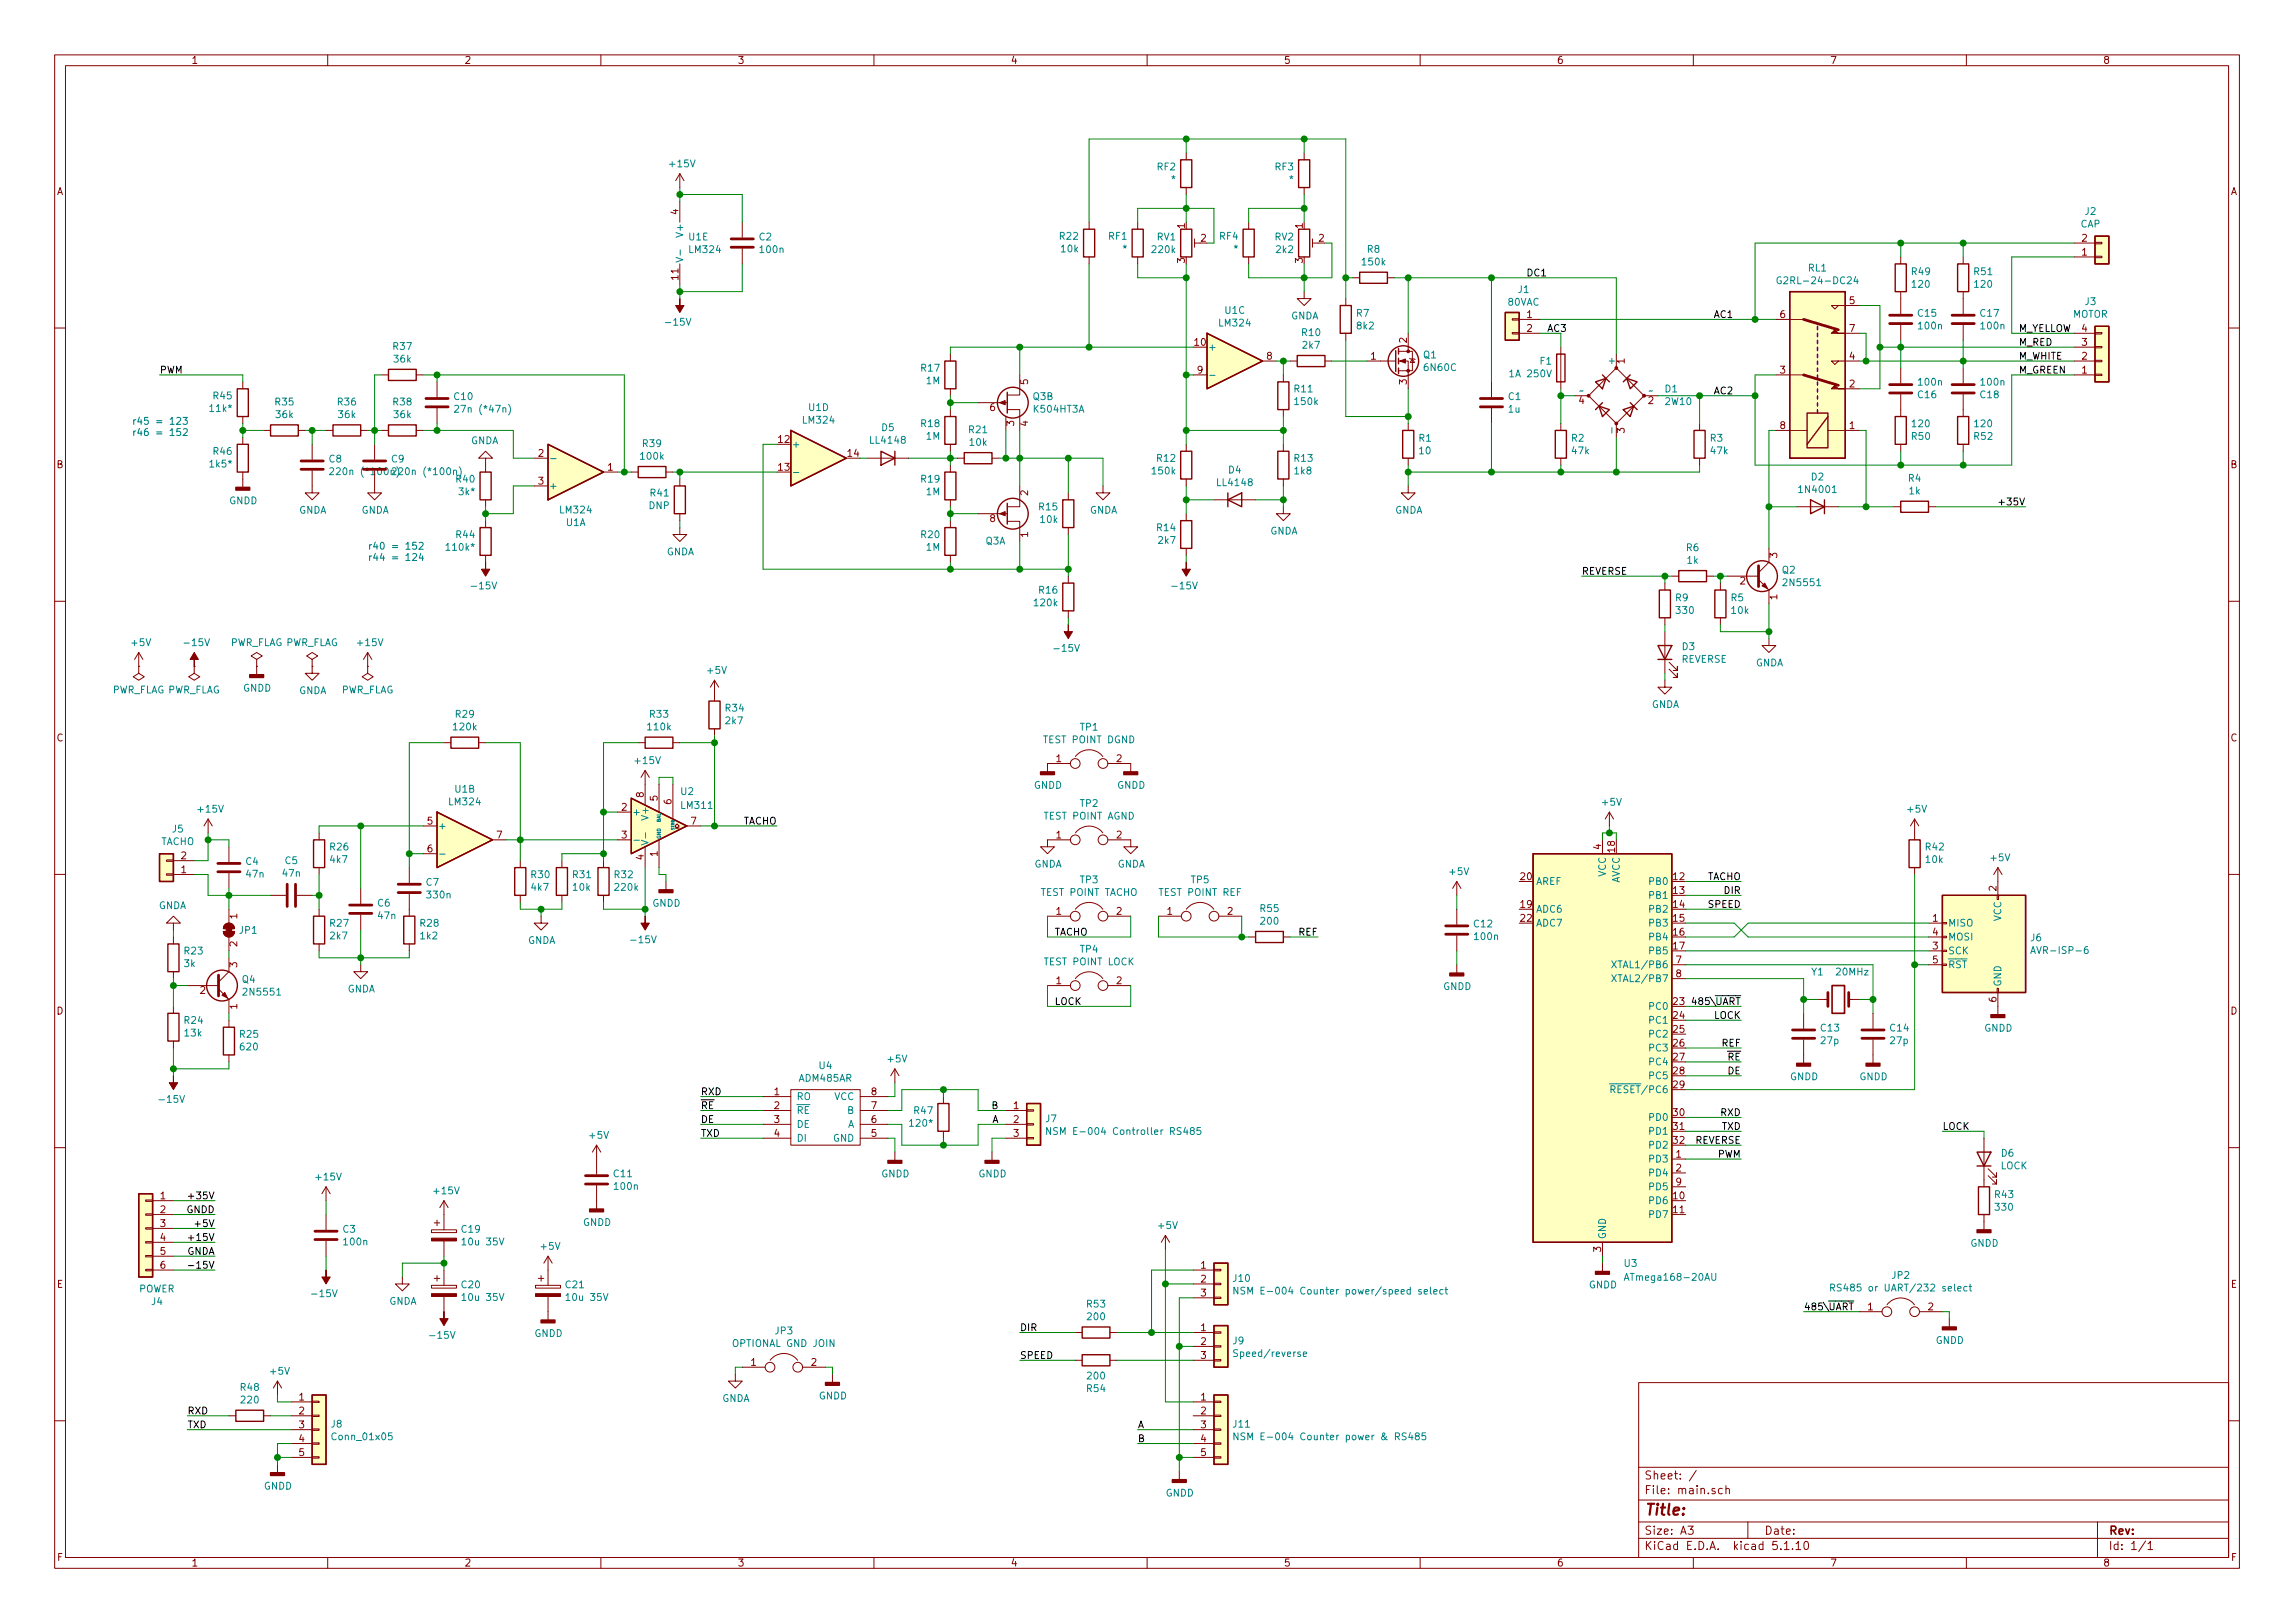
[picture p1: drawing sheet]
<svg xmlns="http://www.w3.org/2000/svg" width="420mm" height="297mm" viewBox="0 0 420 297" stroke-linecap="round" stroke-linejoin="round" font-family="sans-serif">
<defs><g id="words">
<text font-size="2.8" fill="#840000" x="301" y="277.3">Title:</text>
<g font-size="2.1" fill="#840000">
<text x="301" y="273.5">File: main.sch</text>
<text x="301" y="270.8">Sheet: /</text>
<text x="301" y="280.9">Size: A3</text>
<text x="323" y="280.9">Date:</text>
<text x="386" y="280.9">Rev:</text>
<text x="301" y="283.7">KiCad E.D.A. kicad 5.1.10</text>
<text x="386" y="283.7">Id: 1/1</text>
</g>
<g font-size="1.8" fill="#840000">
<text x="35" y="11.7">1</text>
<text x="85" y="11.7">2</text>
<text x="135" y="11.7">3</text>
<text x="185" y="11.7">4</text>
<text x="235" y="11.7">5</text>
<text x="285" y="11.7">6</text>
<text x="335" y="11.7">7</text>
<text x="385" y="11.7">8</text>
<text x="10.4" y="35.7">A</text>
<text x="408.4" y="35.7">A</text>
<text x="124.2" y="39.3" transform="rotate(-90 124.2 39.3)">4</text>
<text x="216.9" y="41.8" transform="rotate(-90 216.9 41.8)">1</text>
<text x="238.5" y="41.8" transform="rotate(-90 238.5 41.8)">1</text>
<text x="219.9" y="44.2">2</text>
<text x="241.5" y="44.2">2</text>
<text x="381.2" y="46.8">1</text>
<text x="381.2" y="44.2">2</text>
<text x="124.2" y="51.2" transform="rotate(-90 124.2 51.2)">11</text>
<text x="216.9" y="48.1" transform="rotate(-90 216.9 48.1)">3</text>
<text x="238.5" y="48.1" transform="rotate(-90 238.5 48.1)">3</text>
<text x="279.6" y="58.2">1</text>
<text x="325.9" y="58.2">6</text>
<text x="338.6" y="55.7">5</text>
<text x="218.7" y="63.3">10</text>
<text x="231.9" y="65.8">8</text>
<text x="251" y="65.8">1</text>
<text x="257.6" y="62.7" transform="rotate(-90 257.6 62.7)">2</text>
<text x="279.6" y="60.7">2</text>
<text x="338.6" y="65.8">4</text>
<text x="338.6" y="60.7">7</text>
<text x="381.2" y="65.8">2</text>
<text x="381.2" y="63.3">3</text>
<text x="381.2" y="60.7">4</text>
<text x="188.2" y="70.4" transform="rotate(-90 188.2 70.4)">5</text>
<text x="219.2" y="68.4">9</text>
<text x="257.6" y="70.4" transform="rotate(-90 257.6 70.4)">3</text>
<text x="297.4" y="66.6" transform="rotate(-90 297.4 66.6)">1</text>
<text x="325.9" y="68.4">3</text>
<text x="338.6" y="70.9">2</text>
<text x="381.2" y="68.4">1</text>
<text x="181.3" y="75.2">6</text>
<text x="185.7" y="78" transform="rotate(-90 185.7 78)">3</text>
<text x="188.2" y="78" transform="rotate(-90 188.2 78)">4</text>
<text x="289.1" y="74">4</text>
<text x="301.8" y="74">2</text>
<text x="98.6" y="83.6">2</text>
<text x="142.5" y="81.1">12</text>
<text x="155.2" y="83.6">14</text>
<text x="297.4" y="79.3" transform="rotate(-90 297.4 79.3)">3</text>
<text x="325.9" y="78.5">8</text>
<text x="338.6" y="78.5">1</text>
<text x="10.4" y="85.7">B</text>
<text x="98.6" y="88.7">3</text>
<text x="111.3" y="86.1">1</text>
<text x="142.5" y="86.1">13</text>
<text x="408.4" y="85.7">B</text>
<text x="181.3" y="95.5">8</text>
<text x="188.2" y="90.7" transform="rotate(-90 188.2 90.7)">2</text>
<text x="188.2" y="98.3" transform="rotate(-90 188.2 98.3)">1</text>
<text x="318.6" y="107">2</text>
<text x="325.4" y="102.1" transform="rotate(-90 325.4 102.1)">3</text>
<text x="325.4" y="109.7" transform="rotate(-90 325.4 109.7)">1</text>
<text x="10.4" y="135.7">C</text>
<text x="408.4" y="135.7">C</text>
<text x="193.4" y="139.5">1</text>
<text x="204.4" y="139.5">2</text>
<text x="113.8" y="148.4">2</text>
<text x="117.9" y="145.9" transform="rotate(-90 117.9 145.9)">8</text>
<text x="120.4" y="146.6" transform="rotate(-90 120.4 146.6)">5</text>
<text x="122.9" y="147.2" transform="rotate(-90 122.9 147.2)">6</text>
<text x="78.3" y="150.9">5</text>
<text x="78.3" y="156">6</text>
<text x="91" y="153.5">7</text>
<text x="113.8" y="153.5">3</text>
<text x="126.5" y="150.9">7</text>
<text x="193.4" y="153.5">1</text>
<text x="204.4" y="153.5">2</text>
<text x="293.1" y="155.5" transform="rotate(-90 293.1 155.5)">4</text>
<text x="295.7" y="155.9" transform="rotate(-90 295.7 155.9)">18</text>
<text x="33.2" y="159.8">1</text>
<text x="33.2" y="157.3">2</text>
<text x="117.9" y="157.4" transform="rotate(-90 117.9 157.4)">4</text>
<text x="120.4" y="156.7" transform="rotate(-90 120.4 156.7)">1</text>
<text x="278.4" y="161.1">20</text>
<text x="306.4" y="161.1">12</text>
<text x="193.4" y="167.4">1</text>
<text x="204.4" y="167.4">2</text>
<text x="213.7" y="167.4">1</text>
<text x="224.7" y="167.4">2</text>
<text x="278.4" y="166.2">19</text>
<text x="306.4" y="163.6">13</text>
<text x="306.4" y="166.2">14</text>
<text x="365.5" y="163.1" transform="rotate(-90 365.5 163.1)">2</text>
<text x="43.4" y="173.2" transform="rotate(-90 43.4 173.2)">2</text>
<text x="43.4" y="168.2" transform="rotate(-90 43.4 168.2)">1</text>
<text x="278.4" y="168.7">22</text>
<text x="306.4" y="168.7">15</text>
<text x="306.4" y="171.2">16</text>
<text x="306.4" y="173.8">17</text>
<text x="353.8" y="168.7">1</text>
<text x="353.8" y="173.8">3</text>
<text x="353.8" y="171.2">4</text>
<text x="43.4" y="177" transform="rotate(-90 43.4 177)">3</text>
<text x="306.9" y="176.3">7</text>
<text x="306.9" y="178.9">8</text>
<text x="353.8" y="176.3">5</text>
<text x="10.4" y="185.7">D</text>
<text x="36.7" y="181.9">2</text>
<text x="43.4" y="184.7" transform="rotate(-90 43.4 184.7)">1</text>
<text x="193.4" y="180.1">1</text>
<text x="204.4" y="180.1">2</text>
<text x="306.4" y="183.9">23</text>
<text x="365.5" y="183.4" transform="rotate(-90 365.5 183.4)">6</text>
<text x="408.4" y="185.7">D</text>
<text x="306.4" y="186.5">24</text>
<text x="306.4" y="189">25</text>
<text x="306.4" y="191.6">26</text>
<text x="306.4" y="194.1">27</text>
<text x="306.4" y="196.6">28</text>
<text x="141.8" y="200.4">1</text>
<text x="141.8" y="203">2</text>
<text x="159.5" y="203">7</text>
<text x="159.5" y="200.4">8</text>
<text x="185.6" y="203">1</text>
<text x="306.4" y="199.2">29</text>
<text x="141.8" y="205.5">3</text>
<text x="141.8" y="208.1">4</text>
<text x="159.5" y="208.1">5</text>
<text x="159.5" y="205.5">6</text>
<text x="185.6" y="205.5">2</text>
<text x="185.6" y="208.1">3</text>
<text x="306.4" y="204.3">30</text>
<text x="306.4" y="206.8">31</text>
<text x="306.4" y="209.3">32</text>
<text x="306.9" y="211.9">1</text>
<text x="306.9" y="214.4">2</text>
<text x="29.4" y="219.5">1</text>
<text x="306.4" y="219.5">10</text>
<text x="306.9" y="217">9</text>
<text x="29.4" y="222">2</text>
<text x="29.4" y="224.6">3</text>
<text x="29.4" y="227.1">4</text>
<text x="306.4" y="222">11</text>
<text x="29.4" y="229.7">5</text>
<text x="29.4" y="232.2">6</text>
<text x="219.9" y="232.2">1</text>
<text x="293.1" y="229.1" transform="rotate(-90 293.1 229.1)">3</text>
<text x="10.4" y="235.7">E</text>
<text x="219.9" y="234.7">2</text>
<text x="219.9" y="237.3">3</text>
<text x="342" y="239.8">1</text>
<text x="353" y="239.8">2</text>
<text x="408.4" y="235.7">E</text>
<text x="219.9" y="243.6">1</text>
<text x="137.5" y="250">1</text>
<text x="148.5" y="250">2</text>
<text x="219.9" y="246.2">2</text>
<text x="219.9" y="248.7">3</text>
<text x="54.8" y="256.3">1</text>
<text x="219.9" y="256.3">1</text>
<text x="54.8" y="258.9">2</text>
<text x="54.8" y="261.4">3</text>
<text x="54.8" y="263.9">4</text>
<text x="219.9" y="258.9">2</text>
<text x="219.9" y="261.4">3</text>
<text x="219.9" y="263.9">4</text>
<text x="54.8" y="266.5">5</text>
<text x="219.9" y="266.5">5</text>
<text x="10.5" y="285.7">F</text>
<text x="35" y="286.7">1</text>
<text x="85" y="286.7">2</text>
<text x="135" y="286.7">3</text>
<text x="185" y="286.7">4</text>
<text x="235" y="286.7">5</text>
<text x="285" y="286.7">6</text>
<text x="335" y="286.7">7</text>
<text x="385" y="286.7">8</text>
<text x="408.5" y="285.7">F</text>
</g>
<g font-size="1.8" fill="#008484">
<text x="122.8" y="30.6">+15V</text>
<text x="211.9" y="31.2">RF2</text>
<text x="214.5" y="33.5">*</text>
<text x="233.5" y="31.2">RF3</text>
<text x="236.1" y="33.5">*</text>
<text x="380.9" y="41.6">CAP</text>
<text x="381.8" y="39.3">J2</text>
<text x="125.1" y="43" transform="rotate(-90 125.1 43)">V+</text>
<text x="126.1" y="44">U1E</text>
<text x="126.3" y="46.3">LM324</text>
<text x="139" y="44">C2</text>
<text x="139.3" y="46.3">100n</text>
<text x="194.1" y="43.9">R22</text>
<text x="194.3" y="46.2">10k</text>
<text x="203" y="43.9">RF1</text>
<text x="205.6" y="46.2">*</text>
<text x="211" y="46.3">220k</text>
<text x="211.9" y="44">RV1</text>
<text x="223.3" y="43.9">RF4</text>
<text x="225.9" y="46.2">*</text>
<text x="233.4" y="44">RV2</text>
<text x="233.7" y="46.3">2k2</text>
<text x="250.3" y="46.3">R8</text>
<text x="249.5" y="48.6">150k</text>
<text x="278" y="53.6">J1</text>
<text x="326.5" y="52">G2RL-24-DC24</text>
<text x="331.1" y="49.7">RL1</text>
<text x="350" y="50.4">R49</text>
<text x="350.2" y="52.7">120</text>
<text x="361.5" y="50.4">R51</text>
<text x="361.6" y="52.7">120</text>
<text x="122.2" y="59.6">-15V</text>
<text x="223.3" y="59.8">LM324</text>
<text x="224.3" y="57.4">U1C</text>
<text x="236.3" y="58.5">GNDA</text>
<text x="248.4" y="58">R7</text>
<text x="276.1" y="55.9">80VAC</text>
<text x="351.2" y="58">C15</text>
<text x="362.6" y="58">C17</text>
<text x="379.5" y="58.2">MOTOR</text>
<text x="381.8" y="55.8">J3</text>
<text x="72" y="64">R37</text>
<text x="221.1" y="64.2">+</text>
<text x="238.4" y="61.5">R10</text>
<text x="238.6" y="63.8">2k7</text>
<text x="248.5" y="60.3">8k2</text>
<text x="260.6" y="65.6">Q1</text>
<text x="351.4" y="60.3">100n</text>
<text x="362.8" y="60.3">100n</text>
<text x="72.2" y="66.4">36k</text>
<text x="168.7" y="68">R17</text>
<text x="169.6" y="70.3">1M</text>
<text x="237" y="71.8">R11</text>
<text x="260.9" y="67.9">6N60C</text>
<text x="276.7" y="69">1A 250V</text>
<text x="282" y="66.7">F1</text>
<text x="295.7" y="66.6" transform="rotate(-90 295.7 66.6)">+</text>
<text x="304.9" y="71.8">D1</text>
<text x="351.4" y="70.6">100n</text>
<text x="362.8" y="70.6">100n</text>
<text x="38.6" y="75.4">11k*</text>
<text x="39.1" y="73.1">R45</text>
<text x="50.4" y="74.2">R35</text>
<text x="50.6" y="76.5">36k</text>
<text x="61.9" y="74.2">R36</text>
<text x="62" y="76.5">36k</text>
<text x="72" y="74.2">R38</text>
<text x="72.2" y="76.5">36k</text>
<text x="83.2" y="73.2">C10</text>
<text x="84.2" y="75.5">27n (*47n)</text>
<text x="147.1" y="77.5">LM324</text>
<text x="148.1" y="75.2">U1D</text>
<text x="189.2" y="73.2">Q3B</text>
<text x="191.8" y="75.5">5043</text>
<text x="237.2" y="74.1">150k</text>
<text x="276.2" y="73.2">C1</text>
<text x="276.2" y="75.5">1u</text>
<text x="305" y="74.1">2W10</text>
<text x="351.2" y="72.9">C16</text>
<text x="362.6" y="72.9">C18</text>
<text x="39.1" y="83.2">R46</text>
<text x="86.2" y="81.3">GNDA</text>
<text x="117.7" y="81.8">R39</text>
<text x="144.9" y="82">+</text>
<text x="159.5" y="81.2">LL4148</text>
<text x="161.4" y="78.9">D5</text>
<text x="168.7" y="78.2">R18</text>
<text x="169.6" y="80.5">1M</text>
<text x="177.4" y="79.3">R21</text>
<text x="177.6" y="81.6">10k</text>
<text x="259.8" y="80.8">R1</text>
<text x="259.9" y="83.1">10</text>
<text x="287.7" y="80.8">R2</text>
<text x="287.9" y="83.1">47k</text>
<text x="295.7" y="79.1" transform="rotate(-90 295.7 79.1)">-</text>
<text x="313.1" y="80.8">R3</text>
<text x="313.3" y="83.1">47k</text>
<text x="350" y="80.5">R50</text>
<text x="350.2" y="78.2">120</text>
<text x="361.5" y="80.5">R52</text>
<text x="361.6" y="78.2">120</text>
<text x="38.6" y="85.6">1k5*</text>
<text x="60.3" y="84.6">C8</text>
<text x="61.5" y="87">220n (*100n) 220n (*100n)</text>
<text x="71.7" y="84.6">C9</text>
<text x="83.6" y="88.3">R40</text>
<text x="100.5" y="89.6">+</text>
<text x="117.4" y="84.1">100k</text>
<text x="168.7" y="88.3">R19</text>
<text x="211" y="86.8">150k</text>
<text x="211.9" y="84.5">R12</text>
<text x="223" y="89">LL4148</text>
<text x="224.9" y="86.7">D4</text>
<text x="237" y="84.5">R13</text>
<text x="237.1" y="86.8">1k8</text>
<text x="331.6" y="87.9">D2</text>
<text x="349.4" y="88.2">R4</text>
<text x="42" y="92.3">GNDD</text>
<text x="54.7" y="94">GNDA</text>
<text x="66.1" y="94">GNDA</text>
<text x="84.1" y="90.6">3k*</text>
<text x="102.7" y="94">LM324</text>
<text x="118.8" y="93.2">DNP</text>
<text x="119.1" y="90.9">R41</text>
<text x="169.6" y="90.6">1M</text>
<text x="190.3" y="93.4">R15</text>
<text x="190.6" y="95.7">10k</text>
<text x="199.5" y="94">GNDA</text>
<text x="255.3" y="94">GNDA</text>
<text x="329.6" y="90.2">1N4001</text>
<text x="349.6" y="90.5">1k</text>
<text x="81.9" y="100.8">110k*</text>
<text x="83.6" y="98.5">R44</text>
<text x="103.7" y="96.3">U1A</text>
<text x="122" y="101.6">GNDA</text>
<text x="168.7" y="98.5">R20</text>
<text x="169.6" y="100.8">1M</text>
<text x="180.4" y="99.7">Q3A</text>
<text x="211.9" y="97.2">R14</text>
<text x="212.1" y="99.5">2k7</text>
<text x="232.5" y="97.8">GNDA</text>
<text x="308.8" y="100.9">R6</text>
<text x="86.7" y="107.9">-15V</text>
<text x="214.9" y="107.9">-15V</text>
<text x="308.9" y="103.2">1k</text>
<text x="326.3" y="105">Q2</text>
<text x="326.8" y="107.3">2N5551</text>
<text x="189.5" y="111">120k</text>
<text x="190.3" y="108.6">R16</text>
<text x="306.8" y="110">R9</text>
<text x="307" y="112.4">330</text>
<text x="316.9" y="110">R5</text>
<text x="317.1" y="112.4">10k</text>
<text x="24.2" y="118.2">+5V</text>
<text x="34.1" y="118.2">-15V</text>
<text x="42" y="118.2">PWR_FLAG PWR_FLAG</text>
<text x="65.6" y="118.2">+15V</text>
<text x="193.3" y="119.3">-15V</text>
<text x="308" y="119">D3</text>
<text x="129.6" y="123.3">+5V</text>
<text x="307.8" y="121.3">REVERSE</text>
<text x="321.4" y="122">GNDA</text>
<text x="20.4" y="126.9">PWR_FLAG PWR_FLAG</text>
<text x="44.5" y="126.6">GNDD</text>
<text x="54.7" y="127">GNDA</text>
<text x="62.4" y="126.9">PWR_FLAG</text>
<text x="83.5" y="131.4">R29</text>
<text x="119" y="131.4">R33</text>
<text x="132.9" y="130.2">R34</text>
<text x="302.3" y="129.6">GNDA</text>
<text x="83.1" y="133.7">120k</text>
<text x="118.7" y="133.7">110k</text>
<text x="132.9" y="132.5">2k7</text>
<text x="191.3" y="136">TEST POINT DGND</text>
<text x="197.8" y="133.7">TP1</text>
<text x="116.4" y="139.8">+15V</text>
<text x="36.4" y="148.7">+15V</text>
<text x="82.3" y="147.4">LM324</text>
<text x="83.3" y="145.1">U1B</text>
<text x="115.7" y="149.3">+</text>
<text x="118.7" y="149.7" transform="rotate(-90 118.7 149.7)">V+</text>
<text x="124.7" y="145.5">U2</text>
<text x="124.8" y="148">LM311</text>
<text x="189.3" y="144.4">GNDD</text>
<text x="191.3" y="150">TEST POINT AGND</text>
<text x="197.8" y="147.7">TP2</text>
<text x="204.5" y="144.4">GNDD</text>
<text x="293.4" y="147.5">+5V</text>
<text x="349.3" y="148.7">+5V</text>
<text x="29.4" y="154.7">TACHO</text>
<text x="31.6" y="152.4">J5</text>
<text x="60.5" y="155.6">R26</text>
<text x="80.1" y="151.8">+</text>
<text x="352.6" y="155.6">R42</text>
<text x="45" y="158.3">C4</text>
<text x="45.2" y="160.6">47n</text>
<text x="51.8" y="160.5">47n</text>
<text x="52.2" y="158.2">C5</text>
<text x="60.5" y="157.9">4k7</text>
<text x="97.3" y="160.7">R30</text>
<text x="104.9" y="160.7">R31</text>
<text x="112.5" y="160.7">R32</text>
<text x="189.3" y="158.8">GNDA</text>
<text x="197.8" y="161.7">TP3</text>
<text x="204.5" y="158.8">GNDA</text>
<text x="218.1" y="161.7">TP5</text>
<text x="265.5" y="160.2">+5V</text>
<text x="281.2" y="162">AREF</text>
<text x="294" y="160.5" transform="rotate(-90 294 160.5)">VCC</text>
<text x="296.5" y="161.8" transform="rotate(-90 296.5 161.8)">AVCC</text>
<text x="302.1" y="162">PB0</text>
<text x="352.6" y="157.9">10k</text>
<text x="364.5" y="157.6">+5V</text>
<text x="29" y="166.4">GNDA</text>
<text x="69.2" y="165.9">C6</text>
<text x="78.1" y="162.1">C7</text>
<text x="78.3" y="164.4">330n</text>
<text x="97.4" y="163">4k7</text>
<text x="105" y="163">10k</text>
<text x="112.7" y="163">220k</text>
<text x="119.4" y="165.9">GNDD</text>
<text x="190.8" y="164">TEST POINT TACHO</text>
<text x="212.5" y="164">TEST POINT REF</text>
<text x="230.8" y="166.9">R55</text>
<text x="281.2" y="167">ADC6</text>
<text x="302.1" y="164.5">PB1</text>
<text x="302.1" y="167">PB2</text>
<text x="43.9" y="170.9">JP1</text>
<text x="60.5" y="169.6">R27</text>
<text x="60.5" y="171.9">2k7</text>
<text x="69.3" y="168.2">47n</text>
<text x="77" y="169.6">R28</text>
<text x="77" y="171.9">1k2</text>
<text x="96.6" y="172.8">GNDA</text>
<text x="115.9" y="172.6">-15V</text>
<text x="230.9" y="169.2">200</text>
<text x="269.9" y="169.7">C12</text>
<text x="270.1" y="172">100n</text>
<text x="281.2" y="169.6">ADC7</text>
<text x="302.1" y="169.6">PB3</text>
<text x="302.1" y="172.1">PB4</text>
<text x="356.6" y="169.6">MISO</text>
<text x="356.6" y="172.1">MOSI</text>
<text x="366.4" y="168.6" transform="rotate(-90 366.4 168.6)">VCC</text>
<text x="371.8" y="172.3">J6</text>
<text x="33.8" y="177">3k</text>
<text x="33.8" y="174.7">R23</text>
<text x="44.4" y="179.9">Q4</text>
<text x="191.4" y="176.7">TEST POINT LOCK</text>
<text x="197.8" y="174.4">TP4</text>
<text x="296" y="177.2">XTAL1/PB6</text>
<text x="296" y="179.7">XTAL2/PB7</text>
<text x="302.1" y="174.7">PB5</text>
<text x="331.7" y="178.5">Y1</text>
<text x="336.3" y="178.5">20MHz</text>
<text x="356.6" y="174.7">SCK</text>
<text x="356.6" y="177.2">RST</text>
<text x="372.7" y="174.6">AVR-ISP-6</text>
<text x="44.9" y="182.2">2N5551</text>
<text x="63.6" y="181.6">GNDA</text>
<text x="264.2" y="181.2">GNDD</text>
<text x="302.1" y="184.8">PC0</text>
<text x="366.4" y="180.6" transform="rotate(-90 366.4 180.6)">GND</text>
<text x="33.8" y="187.4">R24</text>
<text x="33.9" y="189.7">13k</text>
<text x="44" y="189.9">R25</text>
<text x="302.1" y="187.4">PC1</text>
<text x="302.1" y="189.9">PC2</text>
<text x="333.4" y="188.8">C13</text>
<text x="333.5" y="191.1">27p</text>
<text x="346.1" y="188.8">C14</text>
<text x="346.2" y="191.1">27p</text>
<text x="363.3" y="188.8">GNDD</text>
<text x="44.1" y="192.2">620</text>
<text x="146.4" y="198">ADM485AR</text>
<text x="150" y="195.7">U4</text>
<text x="162.6" y="194.4">+5V</text>
<text x="302.1" y="192.4">PC3</text>
<text x="302.1" y="195">PC4</text>
<text x="302.1" y="197.5">PC5</text>
<text x="327.7" y="197.7">GNDD</text>
<text x="340.4" y="197.7">GNDD</text>
<text x="29.5" y="201.8">-15V</text>
<text x="145.8" y="201.3">RO</text>
<text x="145.8" y="203.9">RE</text>
<text x="152.7" y="201.3">VCC</text>
<text x="155.2" y="203.9">B</text>
<text x="167.4" y="203.9">R47</text>
<text x="295.7" y="200.1">RESET/PC6</text>
<text x="108" y="208.4">+5V</text>
<text x="145.8" y="206.4">DE</text>
<text x="145.8" y="209">DI</text>
<text x="152.5" y="209">GND</text>
<text x="155.2" y="206.4">A</text>
<text x="166.8" y="206.2">120*</text>
<text x="191.5" y="205.4">J7</text>
<text x="193.7" y="207.7">NSM E-004 Controller RS485</text>
<text x="302.1" y="205.1">PD0</text>
<text x="302.1" y="207.7">PD1</text>
<text x="112.4" y="215.5">C11</text>
<text x="161.3" y="215.5">GNDD</text>
<text x="179.1" y="215.5">GNDD</text>
<text x="302.1" y="212.8">PD3</text>
<text x="302.1" y="215.3">PD4</text>
<text x="302.1" y="210.2">PD2</text>
<text x="366.2" y="214">LOCK</text>
<text x="366.4" y="211.7">D6</text>
<text x="58" y="216">+15V</text>
<text x="79.6" y="218.6">+15V</text>
<text x="112.6" y="217.8">100n</text>
<text x="302.1" y="220.4">PD6</text>
<text x="302.1" y="217.8">PD5</text>
<text x="365.3" y="219.3">R43</text>
<text x="365.4" y="221.6">330</text>
<text x="62.8" y="225.6">C3</text>
<text x="63.1" y="227.9">100n</text>
<text x="84.6" y="225.6">C19</text>
<text x="85" y="227.9">10u 35V</text>
<text x="106.7" y="224.4">GNDD</text>
<text x="212.1" y="224.9">+5V</text>
<text x="294" y="226.9" transform="rotate(-90 294 226.9)">GND</text>
<text x="302.1" y="222.9">PD7</text>
<text x="99.1" y="228.7">+5V</text>
<text x="297.4" y="231.9">U3</text>
<text x="360.7" y="228.2">GNDD</text>
<text x="25.4" y="236.5">POWER</text>
<text x="27.8" y="238.8">J4</text>
<text x="57.5" y="237.4">-15V</text>
<text x="71.2" y="238.8">GNDA</text>
<text x="84.6" y="235.8">C20</text>
<text x="85" y="238.1">10u 35V</text>
<text x="103.6" y="235.8">C21</text>
<text x="104.1" y="238.1">10u 35V</text>
<text x="199" y="239.3">R53</text>
<text x="225.8" y="234.6">J10</text>
<text x="228.8" y="236.9">NSM E-004 Counter power/speed select</text>
<text x="290.9" y="235.8">GNDD</text>
<text x="298.3" y="234.4">ATmega168-20AU</text>
<text x="337" y="236.4">RS485 or UART/232 select</text>
<text x="346.4" y="234">JP2</text>
<text x="79" y="245">-15V</text>
<text x="97.8" y="244.7">GNDD</text>
<text x="141.9" y="244.2">JP3</text>
<text x="199.2" y="241.6">200</text>
<text x="354.4" y="246">GNDD</text>
<text x="49.6" y="251.6">+5V</text>
<text x="134.4" y="246.5">OPTIONAL GND JOIN</text>
<text x="225.8" y="246">J9</text>
<text x="226.5" y="248.3">Speed/reverse</text>
<text x="44.1" y="254.5">R48</text>
<text x="44.2" y="256.9">220</text>
<text x="132.2" y="256.6">GNDA</text>
<text x="149.9" y="256.1">GNDD</text>
<text x="199" y="254.8">R54</text>
<text x="199.2" y="252.5">200</text>
<text x="60.7" y="261.3">J8</text>
<text x="61.1" y="263.6">Conn_01x05</text>
<text x="225.8" y="261.3">J11</text>
<text x="228.6" y="263.6">NSM E-004 Counter power &amp; RS485</text>
<text x="48.3" y="272.6">GNDD</text>
<text x="213.4" y="273.9">GNDD</text>
</g>
<g font-size="1.8">
<text x="279.4" y="50.6">DC1</text>
<text x="313.7" y="58.2">AC1</text>
<text x="283.2" y="60.7">AC3</text>
<text x="369.6" y="60.7">M_YELLOW</text>
<text x="369.6" y="63.3">M_RED</text>
<text x="369.6" y="65.8">M_WHITE</text>
<text x="29.2" y="68.4">PWM</text>
<text x="369.6" y="68.4">M_GREEN</text>
<text x="313.7" y="72.2">AC2</text>
<text x="366.6" y="92.5">+35V</text>
<text x="289.6" y="105.2">REVERSE</text>
<text x="135.9" y="150.9">TACHO</text>
<text x="312.5" y="161.1">TACHO</text>
<text x="312.8" y="166.2">SPEED</text>
<text x="315.7" y="163.6">DIR</text>
<text x="193" y="171.2">TACHO</text>
<text x="237.8" y="171.2">REF</text>
<text x="193" y="183.9">LOCK</text>
<text x="310.4" y="183.9">485\UART</text>
<text x="313.8" y="186.5">LOCK</text>
<text x="315.2" y="191.6">REF</text>
<text x="316.3" y="196.6">DE</text>
<text x="316.3" y="194.1">RE</text>
<text x="128.3" y="200.4">RXD</text>
<text x="128.3" y="203">RE</text>
<text x="181.6" y="203">B</text>
<text x="128.3" y="205.5">DE</text>
<text x="128.3" y="208.1">TXD</text>
<text x="181.6" y="205.5">A</text>
<text x="310.3" y="209.3">REVERSE</text>
<text x="315" y="204.3">RXD</text>
<text x="315.2" y="206.8">TXD</text>
<text x="355.6" y="206.8">LOCK</text>
<text x="314.5" y="211.9">PWM</text>
<text x="35.2" y="219.5">+35V</text>
<text x="34.2" y="222">GNDD</text>
<text x="35.2" y="227.1">+15V</text>
<text x="36.2" y="224.6">+5V</text>
<text x="34.2" y="229.7">GNDA</text>
<text x="35.6" y="232.2">-15V</text>
<text x="330.2" y="239.8">485\UART</text>
<text x="186.7" y="243.6">DIR</text>
<text x="186.7" y="248.7">SPEED</text>
<text x="34.3" y="258.9">RXD</text>
<text x="34.3" y="261.4">TXD</text>
<text x="208.3" y="263.9">B</text>
<text x="208.3" y="261.4">A</text>
</g>
<g font-size="1.8" fill="#0000c2">
<text x="24.1" y="77.7">r45 = 123</text>
<text x="24.1" y="79.8">r46 = 152</text>
<text x="67.3" y="100.6">r40 = 152</text>
<text x="67.3" y="102.7">r44 = 124</text>
</g>
<g font-size=".9" fill="#008484">
<text x="121" y="153.6" transform="rotate(-90 121 153.6)">GND</text>
<text x="121" y="150.6" transform="rotate(-90 121 150.6)">BAL</text>
</g>
<text font-size=".7" fill="#008484" x="123.4" y="152" transform="rotate(-90 123.4 152)">STRB</text>
</g></defs>
<g fill="none" stroke="#840000" stroke-width=".18">
<path d="M10 10h400v277h-400zM12 12h396v273.1h-396zM60 10v2M110 10v2M160 10v2M210 10v2M260 10v2M310 10v2M360 10v2M124.5 31.8l-.8 1.3M124.5 31.8v2.5M124.5 36.9v3.8"/>
<path d="M124.5 31.8l.7 1.3M217.2 28v1.2M217.2 34.3v1.3M238.8 28v1.2M238.8 34.3v1.3M124.5 48.3v3.8M135.9 40.7v2.8M135.9 45.5v2.8M199.4 40.7v1.2M199.4 47v1.3M208.3 40.7v1.2M208.3 47v1.3"/>
<path d="M218.7 44.5h1M218.7 43.7v1.5M228.6 40.7v1.2M228.6 47v1.3M238.8 53.4v1.2h1.2l-1.2 1.3-1.3-1.3h1.3M240.3 43.7v1.5M240.3 44.5h1M246.4 54.6v1.3M247.6 50.8h1.3M254 50.8h1.3M276.9 58.3h1.2v.3h-1.2zM278.1 58.5h3.8"/>
<path d="M325.1 58.5h5.1M336.5 55.9l-.6 .7-.6-.7h5.1M348 47v1.3M348 53.4v4M348 59.5v2.8M359.4 47v1.3M359.4 53.4v4M359.4 59.5v2.8M379.7 44.5h3.8M379.7 47h3.8M383.5 44.4h1.3v.2h-1.3zM383.5 46.9h1.3v.3h-1.3z"/>
<path d="M10 60h2M44.4 69.9v1.3M44.4 76.2v1.3M48.3 78.8h1.2M54.6 78.8h1.3M59.7 78.8h1.3M66 78.8h1.3M69.8 78.8h1.3M69.8 68.6h1.3M76.2 78.8h1.3M76.2 68.6h1.3M80 69.9v2.8"/>
<path d="M80 74.7v2.8M174 64.8v1.3M174 71.2v1.2M174 75v1.2M179.1 73.7h5.3M184.1 76.2v2.6M184.4 75h2.3v3.8M186.7 68.6v3.7h-2.3M218.4 68.6h2.6M231.1 66.1h2.6M234.9 68.6v1.3M234.9 75v1.2"/>
<path d="M236.2 66.1h1.3M242.6 66.1h1.2M246.4 61v1.3M250.2 66.1h5.3M256 66.1h1.8v5.1M256 64.3h2.6v3.6h-2.6M257.8 61v3.3M257.8 77.5v1.3M258.1 65.6l.1 .1h.8l.1 .1M258.6 65.7l.4 .6h-.8zM273 69.9v2.8M273 74.7v2.8"/>
<path d="M276.9 60.9h1.2v.2h-1.2zM278.1 61h3.8M285.7 63.5v7.7M285.7 77.5v1.3M288.3 72.4h2.5M290.8 72.4l5.1-5.1 5.1 5.1-5.1 5.1zM295.9 64.8v2.5M295.9 77.5v2.5M301 72.4h2.5M311.1 77.5v1.3M325.1 78.8h5.7M325.1 68.6h5.1"/>
<path d="M334.6 78.8h5.8M336.5 66.1l-.6 .6-.6-.6h5.1M337.8 61h2.6M337.8 71.2h2.6M348 67.3v2.8M348 72.2v4M359.4 67.3v2.8M359.4 72.2v4M379.7 68.6h3.8M379.7 66.1h3.8M379.7 63.5h3.8M379.7 61h3.8"/>
<path d="M383.5 60.9h1.3v.2h-1.3zM383.5 63.4h1.3v.3h-1.3zM383.5 68.5h1.3v.2h-1.3zM383.5 65.9h1.3v.3h-1.3zM408 60h2M44.4 80v1.3M44.4 86.4v2.8M57.1 86.1v4.1h1.3l-1.3 1.3-1.2-1.3h1.2M57.1 81.3v2.8M68.6 86.1v4.1h1.2l-1.2 1.3-1.3-1.3h1.3M68.6 81.3v2.8M88.9 83.9h1.3l-1.3-1.3-1.3 1.3h1.3v2.5"/>
<path d="M88.9 91.5v1.2M88.9 95.3v1.3M97.8 83.9h2.5M97.8 88.9h2.5M110.5 86.4h2.5M115.6 86.4h1.2M121.9 86.4h1.3M124.5 96.6v1.2h1.2l-1.2 1.3-1.3-1.3h1.3M124.5 87.7v1.2M124.5 94v1.3M158.7 83.9h7.7M174 81.3v1.3"/>
<path d="M174 85.1v1.3M174 91.5v1.2M174 95.3v1.3M175.3 83.9h1.2M179.1 94h5.3M181.6 83.9h1.3M184.4 95.4h2.3v3.7M186.7 88.9v3.8h-2.3M195.6 90.2v1.3M195.6 96.6v1.2M201.9 88.9v1.3h1.3l-1.3 1.3-1.2-1.3h1.2M217.2 81.3v1.3"/>
<path d="M217.2 87.7v1.2M217.2 94v1.3M222.2 91.5h7.7M234.9 92.7v1.3h1.3l-1.3 1.3-1.2-1.3h1.2M234.9 81.3v1.3M234.9 87.7v1.2M257.8 88.9v1.3h1.3l-1.3 1.3-1.3-1.3h1.3M257.8 83.9v1.2M285.7 83.9v1.2M311.1 83.9v1.2M328.9 92.7h7.6M346.7 92.7h1.3"/>
<path d="M348 81.3v1.3M353.1 92.7h1.2M359.4 81.3v1.3M10 110h2M25.4 119.4l-.8 1.3M25.4 119.4v2.6M25.4 119.4l.8 1.3M67.3 119.4l-.8 1.3M67.3 119.4v2.6M67.3 119.4l.8 1.3M88.9 101.6v1.3M174 101.6v1.3"/>
<path d="M195.6 105.4v1.3M195.6 111.8v1.3M217.2 100.4v1.2M304.8 106.7v1.3M304.8 113.1v1.2M304.8 115.6v7.6M306.1 105.4h1.2M312.4 105.4h1.3M315 106.7v1.3M315 113.1v1.2M316.2 105.4h5.7M321.9 106.1l1.9 1.9v2.5"/>
<path d="M323.8 116.9v1.2h1.3l-1.3 1.3-1.2-1.3h1.2M323.8 100.4v2.5l-1.9 1.9M408 110h2M25.4 122v1.2l1 .7-1 .6-1-.6 1-.7M25.4 122h.1M35.6 122v1.2l1 .7-1 .6-1.1-.6 1.1-.7M35.6 122h.1M47 120.7l1-.6-1-.7-1 .7 1 .6v1.3M47 122h.1M47 122v1.5M57.1 120.7l1.1-.6-1.1-.7-1 .7 1 .6v1.3M57.1 122h.1"/>
<path d="M57.1 122v1.2h1.3l-1.3 1.3-1.2-1.3h1.2M67.3 122v1.2l-1 .7 1 .6 1-.6-1-.7M67.3 122h.1M81.3 135.9h1.2M87.6 135.9h1.3M116.8 135.9h1.3M123.2 135.9h1.3M130.8 124.5v3.8M130.8 133.4v1.3M130.8 124.5l-.8 1.3M130.8 124.5l.8 1.3M196 139.7h-4.2v1.6"/>
<path d="M196.9 138.5a3.2 3.2 0 0 1 5 0M202.8 139.7h4.2v1.6M304.8 124.5v1.3h1.3l-1.3 1.2-1.3-1.2h1.3M305.6 122.5l1.5 1.5v-.8v.8h-.8M305.6 121.2l1.5 1.5v-.7v.7h-.8M30.5 157.4h1.2v.2h-1.2zM30.5 159.9h1.2v.3h-1.2zM31.7 157.5h3.9M38.1 149.9l-.8 1.3M38.1 149.9v2.5M38.1 149.9l.8 1.3M41.9 155v2.8"/>
<path d="M41.9 159.8v2.8M58.4 152.4v1.3M58.4 158.8v1.3M74.9 158.8v2.8M77.5 151.2h2.5M77.5 156.2h2.5M90.2 153.7h2.5M95.2 157.5v1.3M102.9 157.5v1.3M110.5 157.5v1.3M113 148.6h2.6M113 153.7h2.6"/>
<path d="M118.1 141v6.4M118.1 155v3.8M118.1 141l-.8 1.3M118.1 141l.8 1.3M120.6 143.5v5.1M120.6 153.7v5.1M123.2 143.5v6.4M123.6 151.5h.4l-.4-.3 .4-.4 .3 .4-.3 .3h.3M125.7 151.2h2.6M196 153.7h-4.2v1.3h1.2l-1.2 1.2-1.3-1.2h1.3M196.9 152.4a3.2 3.2 0 0 1 5 0M202.8 153.7h4.2v1.3h1.3l-1.3 1.2-1.3-1.2h1.3"/>
<path d="M293.4 153.7v2.5M294.6 148.6l-.7 1.3M294.6 148.6v2.6M294.6 148.6l.8 1.3M350.5 149.9l-.7 1.3M350.5 149.9v3.8M350.5 158.8v1.3M350.5 149.9l.8 1.3M365.8 158.8l-.8 1.3M365.8 158.8v5.1M365.8 158.8l.7 1.3M10 160h2"/>
<path d="M31.7 168.9h1.3l-1.3-1.2-1.2 1.2h1.2v1.3M31.7 160.1h3.9M31.7 171.5v1.3M31.7 177.8v1.3M40.9 170.5h2a1.02 1.02 0 0 1-1 1 1.02 1.02 0 0 1-1-1zM41.1 169.3a1.02 1.02 0 0 1 1.2-.3 1.02 1.02 0 0 1 .6 1h-2zM41.9 166.4v2.5M41.9 171.5v2.5M41.9 175.3v2.5l-1.9 1.9M49.5 163.9h2.8M54.4 163.9h2.7M58.4 166.4v1.3"/>
<path d="M58.4 172.8v1.2M66 176.6v1.2h1.3l-1.3 1.3-1.2-1.3h1.2M66 162.6v2.8M66 167.4v2.8M74.9 163.6v4.1M74.9 172.8v1.2M95.2 163.9v1.2M99.1 167.7v1.2h1.2l-1.2 1.3-1.3-1.3h1.3M102.9 163.9v1.2M110.5 163.9v1.2M121.9 161.3v1.6M191.8 167.7h4.2"/>
<path d="M196.9 179.1a3.2 3.2 0 0 1 5 0M196.9 166.4a3.2 3.2 0 0 1 5 0M202.8 167.7h4.2M212.1 167.7h4.2M217.2 166.4a3.2 3.2 0 0 1 5 0M223.1 167.7h4.2M228.6 171.5h1.3M234.9 171.5h1.3M266.7 161.3v2.6M266.7 166.4v2.8M266.7 171.2v2.8M266.7 176.6v1.5"/>
<path d="M266.7 161.3l-.8 1.3M266.7 161.3l.8 1.3M306.1 176.6h2.5M306.1 179.1h2.5M353.1 171.5h2.5M353.1 168.9h2.5M353.1 174h2.5M353.1 176.6h2.5M355.6 176.4h.8v.3h-.8zM355.6 173.9h.8v.3h-.8zM355.6 171.4h.8v.2h-.8zM355.6 168.8h.8v.3h-.8z"/>
<path d="M365.6 163.9h.3v.7h-.3zM408 160h2M31.7 184.2v1.3M31.7 190.5v1.3M34.3 180.4h5.7M40 181l1.9 1.9v2.6M41.9 186.7v1.3M41.9 193.1v1.2M144.8 199.4h12.7v10.2h-12.7zM163.8 195.6v2.6M163.8 195.6l-.7 1.3M163.8 195.6l.8 1.3"/>
<path d="M191.8 180.4h4.2M202.8 180.4h4.2M330.2 185.5v2.8M330.2 190.3v4.3M332.7 182.9h1.9M338.5 182.9h1.9M342.9 185.5v2.8M342.9 190.3v4.3M365.6 180.9h.3v.7h-.3zM365.8 181.6v4.1M10 210h2M26.7 219.6h1.2v.3h-1.2z"/>
<path d="M27.9 219.7h3.8M59.7 217.2v2.5M59.7 217.2l-.8 1.3M59.7 217.2l.8 1.3M81.3 219.7l-.8 1.3M81.3 219.7v5.4M81.3 219.7l.7 1.3M109.2 209.6l-.7 1.3M109.2 209.6v5.3M109.2 217v4.3M109.2 209.6l.8 1.3M139.7 203.2h5.1"/>
<path d="M139.7 205.8h5.1M139.7 208.3h5.1M139.7 200.7h5.1M157.5 203.2h5.1M157.5 205.8h5.1M157.5 208.3h5.1M157.5 200.7h5.1M163.8 210.9v1.5M172.7 200.7v1.3M172.7 207v1.3M181.6 210.9v1.5M184.1 203.2h3.9"/>
<path d="M184.1 205.8h3.9M184.1 208.3h3.9M188 208.2h1.2v.2h-1.2zM188 203.1h1.2v.3h-1.2zM188 205.6h1.2v.3h-1.2zM306.1 212.1h2.5M306.1 214.7h2.5M306.1 217.2h2.5M363.2 208.3v8.9M364 215.2l1.5 1.5v-.8v.8h-.8M364 213.9l1.5 1.5v-.7v.7h-.8M408 210h2"/>
<path d="M26.7 229.8h1.2v.2h-1.2zM26.7 232.3h1.2v.3h-1.2zM26.7 227.2h1.2v.3h-1.2zM26.7 222.2h1.2v.2h-1.2zM26.7 224.7h1.2v.3h-1.2zM27.9 232.4h3.8M27.9 222.3h3.8M27.9 224.8h3.8M27.9 227.4h3.8M27.9 229.9h3.8M59.7 222.3v2.8M59.7 227.1v2.8"/>
<path d="M73.7 233.7v1.3h1.2l-1.2 1.3-1.3-1.3h1.3M79 235.2h4.6v.5h-4.6zM79 225.1h4.6v.5h-4.6zM79.5 234h1M79.5 223.8h1M80 223.3v1M80 233.5v1M81.3 227.1v2.8M81.3 232.4v2.8M81.3 237.3v2.8M98 235.2h4.6v.5h-4.6zM98.6 234h1"/>
<path d="M99.1 233.5v1M100.3 229.9v5.3M100.3 237.3v4.3M100.3 229.9l-.7 1.3M100.3 229.9l.8 1.3M213.4 226.1l-.8 1.3M213.4 226.1v2.5M213.4 226.1l.7 1.3M218.4 232.4h3.8M218.4 235h3.8M218.4 237.5h3.8M222.2 237.4h1.3v.3h-1.3z"/>
<path d="M222.2 232.3h1.3v.3h-1.3zM222.2 234.9h1.3v.2h-1.3zM293.4 227.4v2.5M293.4 231.2v1.5M345.5 238.8a3.2 3.2 0 0 1 5 0M363.2 222.3v2.8M41.9 259.1h1.3M48.3 259.1h1.2M50.8 252.8v2.5M50.8 252.8l-.8 1.2M50.8 252.8l.8 1.2M53.3 256.6h3.8"/>
<path d="M53.3 259.1h3.8M57.1 259h1.3v.2h-1.3zM57.1 256.4h1.3v.3h-1.3zM134.6 251.5v1.3h1.3l-1.3 1.2-1.3-1.2h1.3M135.9 250.2h4.2M141 249a3.2 3.2 0 0 1 5 0M146.9 250.2h4.2M152.4 251.5v1.5M196.8 249h1.3M196.8 243.9h1.3M203.2 249h1.3M203.2 243.9h1.3"/>
<path d="M218.4 249h3.8M218.4 256.6h3.8M218.4 259.1h3.8M218.4 243.9h3.8M218.4 246.4h3.8M222.2 259h1.3v.2h-1.3zM222.2 256.4h1.3v.3h-1.3zM222.2 248.8h1.3v.3h-1.3zM222.2 243.7h1.3v.3h-1.3zM222.2 246.3h1.3v.2h-1.3zM300 253h108v32.1h-108zM340.4 240.1h4.2"/>
<path d="M351.4 240.1h4.2M356.9 241.3v1.6M10 260h2M50.8 268v1.5M53.3 261.7h3.8M53.3 264.2h3.8M53.3 266.7h3.8M57.1 266.6h1.3v.3h-1.3zM57.1 264.1h1.3v.2h-1.3zM57.1 261.5h1.3v.3h-1.3zM215.9 269.3v1.5M218.4 261.7h3.8"/>
<path d="M218.4 264.2h3.8M218.4 266.7h3.8M222.2 266.6h1.3v.3h-1.3zM222.2 264.1h1.3v.2h-1.3zM222.2 261.5h1.3v.3h-1.3zM300 278.5h108M300 274.5h108M300 268.5h108M309 279.3h1l-.5 .6 .4 .1v.7l-.2 .1-.7-.1M310.5 269.1l-1.2 2M315.3 272.5l-.4-.1-.3 .3 .1 .6 .2 .1 .4-.1M316 272.5l.2-.1 .3 .1 .1 .9"/>
<path d="M316 271.9v1.5M320 278.5v3M384 278.5v6.6M408 260h2M60 285.1v1.9M110 285.1v1.9M160 285.1v1.9M210 285.1v1.9M260 285.1v1.9M300 281.5h108M310 285.1v1.9M326.7 282.5l.4-.4v1.5"/>
<path d="M326.7 283.6h.8M328.2 283.5v.1M328.8 282.5l.4-.4v1.5M328.8 283.6h.9M330.4 282.3l.3-.2a.94 .94 0 0 1 0 1.5l-.4-.3v-.6zM360 285.1v1.9M392.8 282l-1.3 2M393.2 282.5l.5-.4v1.5M393.2 283.6h.9"/>
<circle cx="196.8" cy="139.7" r=".89"/>
<circle cx="201.9" cy="139.7" r=".89"/>
<circle cx="196.8" cy="153.7" r=".89"/>
<circle cx="201.9" cy="153.7" r=".89"/>
<circle cx="196.8" cy="167.7" r=".89"/>
<circle cx="201.9" cy="167.7" r=".89"/>
<circle cx="217.2" cy="167.7" r=".89"/>
<circle cx="222.2" cy="167.7" r=".89"/>
<circle cx="196.8" cy="180.4" r=".89"/>
<circle cx="201.9" cy="180.4" r=".89"/>
<circle cx="141" cy="250.2" r=".89"/>
<circle cx="146" cy="250.2" r=".89"/>
<circle cx="345.4" cy="240.1" r=".89"/>
<circle cx="350.5" cy="240.1" r=".89"/>
</g>
<g fill="none" stroke="#840000" stroke-width=".25">
<path d="M216.2 29.2h2v5.1h-2zM237.7 29.2h2.1v5.1h-2.1zM198.4 41.9h2v5.1h-2zM207.3 41.9h2v5.1h-2zM216.2 41.9h2v5.1h-2zM227.6 41.9h2v5.1h-2zM237.7 41.9h2.1v5.1h-2.1zM245.4 55.9h2v5.1h-2zM248.9 49.8h5.1v2.1h-5.1zM275.6 57.2h2.5v5.1h-2.5zM327.7 53.4h10.1v30.5h-10.1zM332.7 59.7v.7"/>
<path d="M347 48.3h2v5.1h-2zM358.4 48.3h2v5.1h-2zM383.5 43.2h2.6v5.1h-2.6zM383.5 59.7h2.6v10.2h-2.6zM43.4 71.2h2.1v5h-2.1zM49.5 77.8h5.1v2h-5.1zM61 77.8h5v2h-5zM71.1 77.8h5.1v2h-5.1zM71.1 67.6h5.1v2h-5.1zM144.8 78.8l10.1 5.1-10.1 5zM173 66.1h2v5.1h-2zM173 76.2h2v5.1h-2z"/>
<path d="M184.4 71.8v3.8M221 61l10.1 5.1-10.1 5.1zM233.9 69.9h2.1v5.1h-2.1zM237.5 65.1h5.1v2h-5.1zM255.5 64.2v3.8M256 63.8v1M256 65.6v1M256 67.3v1.1M256.8 78.8h2v5.1h-2zM284.7 78.8h2.1v5.1h-2.1zM285 64.8h1.5v5.1h-1.5zM292.1 69.9l1.9-.6-.6 1.9z"/>
<path d="M292.7 74.3l1.9 .7-1.2 1.2zM293.4 73.7l-1.3 1.3M293.4 68.6l1.2 1.3M297.2 75l1.9-.7-.7 1.9zM297.8 69.3l1.9 .6-1.3 1.3zM298.4 68.6l-1.2 1.3M298.4 73.7l1.3 1.3M310.1 78.8h2.1v5.1h-2.1zM330.8 75.6h3.8v6.4h-3.8zM332.7 61v.6M332.7 62.3v.6M332.7 63.5v.7"/>
<path d="M332.7 64.8v.6M332.7 66.1v.6M332.7 67.3v.7M332.7 68.6v.7M332.7 69.9v.6M332.7 71.2v.6M332.7 72.4v.7M332.7 73.7v.6M332.7 75v.6M334.6 76.2l-3.8 5.1M347 76.2h2v5.1h-2zM358.4 76.2h2v5.1h-2z"/>
<path d="M43.4 81.3h2.1v5.1h-2.1zM87.9 86.4h2v5.1h-2zM87.9 96.6h2v5h-2zM100.3 81.3l10.2 5.1-10.2 5.1zM116.8 85.4h5.1v2h-5.1zM123.4 88.9h2.1v5.1h-2.1zM161.3 82.6l2.5 1.3-2.5 1.2zM163.8 82.6v2.5M173 86.4h2v5.1h-2zM173 96.6h2v5h-2zM176.5 82.8h5.1v2.1h-5.1zM184.4 92.1v3.8"/>
<path d="M194.6 91.5h2v5.1h-2zM216.2 95.3h2v5.1h-2zM216.2 82.6h2v5.1h-2zM224.8 91.5l2.5-1.3v2.5zM224.8 90.2v2.5M233.9 82.6h2.1v5.1h-2.1zM331.5 91.5l2.5 1.2-2.5 1.3zM334 91.5v2.5M348 91.7h5.1v2.1h-5.1zM194.6 106.7h2v5.1h-2zM303.5 118.1h2.6l-1.3 2.6zM303.8 108h2v5.1h-2z"/>
<path d="M307.3 104.4h5.1v2.1h-5.1zM313.9 108h2.1v5.1h-2.1zM82.5 134.9h5.1v2h-5.1zM118.1 134.9h5.1v2h-5.1zM129.8 128.3h2v5.1h-2zM303.5 120.7h2.6M29.2 156.2h2.5v5.1h-2.5zM57.4 153.7h2v5.1h-2zM80 148.6l10.2 5.1-10.2 5.1zM94.2 158.8h2.1v5.1h-2.1zM101.9 158.8h2v5.1h-2zM109.5 158.8h2v5.1h-2z"/>
<path d="M115.6 146.1l10.1 5.1-10.1 5zM280.7 156.2h25.4v71.2h-25.4zM349.5 153.7h2v5.1h-2zM30.7 172.8h2.1v5h-2.1zM57.4 167.7h2v5.1h-2zM73.9 167.7h2v5.1h-2zM229.9 170.5h5v2h-5zM355.6 163.9h15.2v17.7h-15.2zM30.7 185.5h2.1v5h-2.1zM40.9 188h2v5.1h-2zM25.4 218.5h2.5v15.2h-2.5zM171.7 202h2v5h-2z"/>
<path d="M188 202h2.5v7.6h-2.5zM361.9 210.9h2.6l-1.3 2.5zM361.9 213.4h2.6M362.2 217.2h2v5.1h-2zM222.2 231.2h2.6v7.6h-2.6zM43.2 258.1h5.1v2h-5.1zM57.1 255.3h2.6v12.7h-2.6zM198.1 247.9h5.1v2.1h-5.1zM198.1 242.9h5.1v2h-5.1zM222.2 255.3h2.6v12.7h-2.6zM222.2 242.6h2.6v7.6h-2.6z"/>
<circle cx="185.4" cy="73.7" r="2.82"/>
<circle cx="256.9" cy="66.1" r="2.79"/>
<circle cx="185.4" cy="94" r="2.82"/>
<circle cx="322.6" cy="105.4" r="2.82"/>
<circle cx="40.6" cy="180.4" r="2.82"/>
</g>
<g fill="#840000" stroke="#840000" stroke-width=".25">
<path d="M341.6 194.6h2.6v.5h-2.6z"/>
<path d="M328.9 194.6h2.6v.5h-2.6z"/>
<path d="M364.5 185.7h2.5v.5h-2.5z"/>
<path d="M265.4 178.1h2.6v.5h-2.6z"/>
<path d="M292.1 232.7h2.5v.5h-2.5z"/>
<path d="M162.6 212.4h2.5v.5h-2.5z"/>
<path d="M107.9 221.3h2.6v.5h-2.6z"/>
<path d="M361.9 225.1h2.6v.5h-2.6z"/>
<path d="M45.7 123.5h2.6v.5h-2.6z"/>
<path d="M190.5 141.3h2.5v.5h-2.5z"/>
<path d="M120.6 162.9h2.6v.5h-2.6z"/>
<path d="M43.2 89.2h2.5v.5h-2.5z"/>
<path d="M205.7 141.3h2.6v.5h-2.6z"/>
<path d="M355.6 242.9h2.5v.5h-2.5z"/>
<path d="M99.1 241.6h2.5v.5h-2.5z"/>
<path d="M49.5 269.5h2.6v.5h-2.6z"/>
<path d="M214.6 270.8h2.6v.5h-2.6z"/>
<path d="M180.3 212.4h2.6v.5h-2.6z"/>
<path d="M151.1 253h2.6v.5h-2.6z"/>
</g>
<g fill="none" stroke="#840000" stroke-width=".51">
<path d="M133.9 45.2h4M133.9 43.7h4M330.2 58.5l6.3 1.9M345.9 59.2h4.1M345.9 57.7h4.1M357.4 59.2h4M357.4 57.7h4M78 74.5h4M78 72.9h4M271 74.5h4.1M271 72.9h4.1M330.2 68.6l6.3 1.9"/>
<path d="M345.9 70.4h4.1M345.9 71.9h4.1M357.4 70.4h4M357.4 71.9h4M55.1 85.9h4.1M55.1 84.4h4.1M66.5 85.9h4.1M66.5 84.4h4.1M321.9 103.5v3.9M39.9 159.5h4M39.9 158h4M40 178.5v3.8"/>
<path d="M52.6 161.8v4.1M54.1 161.8v4.1M64 167.2h4.1M64 165.6h4.1M72.9 163.4h4.1M72.9 161.8h4.1M264.7 171h4M264.7 169.5h4M328.2 190h4M328.2 188.5h4M334.6 181.6v2.6M338.5 181.6v2.6"/>
<path d="M340.9 190h4M340.9 188.5h4M107.2 216.7h4.1M107.2 215.2h4.1M57.7 226.9h4M57.7 225.3h4"/>
</g>
<path d="M335.4 180.4h2.3v5.1h-2.3z" fill="none" stroke="#840000" stroke-width=".3"/>
<g fill="#ffffc2" stroke="#ffffc2" stroke-width=".18">
<path d="M355.6 163.9h15.2v17.7h-15.2z"/>
<path d="M115.6 146.1l10.1 5.1-10.1 5z"/>
<path d="M188 202h2.5v7.6h-2.5z"/>
<path d="M222.2 255.3h2.6v12.7h-2.6z"/>
<path d="M280.7 156.2h25.4v71.2h-25.4z"/>
<path d="M100.3 81.3l10.2 5.1-10.2 5.1z"/>
<path d="M29.2 156.2h2.5v5.1h-2.5z"/>
<path d="M383.5 43.2h2.6v5.1h-2.6z"/>
<path d="M144.8 78.8l10.1 5.1-10.1 5z"/>
<path d="M383.5 59.7h2.6v10.2h-2.6z"/>
<path d="M222.2 242.6h2.6v7.6h-2.6z"/>
<path d="M275.6 57.2h2.5v5.1h-2.5z"/>
<path d="M80 148.6l10.2 5.1-10.2 5.1z"/>
<path d="M222.2 231.2h2.6v7.6h-2.6z"/>
<path d="M221 61l10.1 5.1-10.1 5.1z"/>
<path d="M327.7 53.4h10.1v30.5h-10.1z"/>
<path d="M25.4 218.5h2.5v15.2h-2.5z"/>
<path d="M57.1 255.3h2.6v12.7h-2.6z"/>
</g>
<g fill="none" stroke="#008484" stroke-width=".18">
<path d="M123.7 47.1l1.3 .4-1.3 .5M124.5 45.7v1M326 50.7a.59 .59 0 0 0-.7 .6 .59 .59 0 0 0 .7 .6l.1-.5h-.2M339.7 50.6l-.3 .9h.8M340 51.1v.8M83.2 74.3l.5-.1 .3 .3-.8 .9h.8M93.1 74a1.4 1.4 0 0 1 0 1.9M189.4 74.2v1.2M189.5 74.7l.6 .7M190.1 74.2l-.7 .7M191.2 74.2h-.6v.6l.4-.1 .3 .2v.3l-.3 .2-.4-.1M196.4 74.2h.8l-.4 .5 .4 .1v.5l-.2 .1-.6-.1"/>
<path d="M197.6 75.4l.4-1.2 .4 1.2M197.7 75.1h.6M221.5 68.7h1M289.8 71.5l-.6 .1M302.5 71.5l-.6 .1M60.4 85.7l.5-.1 .2 .4-.1 .2-.7 .7h.8M84.1 85.4a1.47 1.47 0 0 1 0 2M100.8 83.9h1M145.3 86.5h1M335.5 90.2h.7M332.6 107.2h.7M80.5 156.3h1"/>
<path d="M116.1 153.8h.9M117.4 153.8l1.3 .4-1.3 .4M118.2 152.4v1M295.1 175.9l.8 1.2M295.1 178.4l.8 1.3M295.9 175.9l-.8 1.2M295.9 178.4l-.8 1.3M371.8 174.5l.4-1.3 .4 1.3M371.9 174.2h.6M382.2 173.2l-.4 .1a.87 .87 0 0 0 0 1.2l.4-.1v-.6l-.4-.1-.2 .3M50.7 182.1h.7M294.6 198.4h1.3"/>
<path d="M294.9 199.4l.7-.1 .1-.2-.1-.3-.7-.1v1.3M295.2 199.4l.5 .6M192.3 206.4v1.2l-.7-1.2v1.2M193.6 206.4h-.5l-.2 .1v.3l.6 .3 .1 .3-.2 .2h-.5M217 206.3l-.3 .9h.8M218.2 206.9l-.3-.3 .3-.2h.2l.2 .1v.3l-.6 .2-.1 .1v.3l.3 .2h.2l.2-.2v-.4l-.2-.1M219.8 206.4h-.6l-.1 .6 .5-.2 .3 .3v.3l-.3 .2-.5-.1M84.6 237.1l.3-.4v1.3M84.6 226.9l.3-.3v1.2M84.6 238h.7M84.6 227.8h.7M91.4 236.7l.4 1.3 .5-1.3"/>
<path d="M91.4 226.6l.4 1.2 .5-1.2M103.6 237.1l.4-.4v1.3M103.6 238h.7M110.5 236.7l.4 1.3 .4-1.3M226.6 235.6v1.2l-.7-1.2v1.2M227.9 235.6h-.5l-.2 .1v.4l.6 .2 .1 .3-.2 .2h-.5M260.7 236.4l.6-.1v-.2l-.4-.1-.2 .2 .1 .6h.5M261.9 235.6v1.1l.2 .1M262.5 236.4l.6-.1-.1-.2-.3-.1-.2 .2 .1 .6h.4M264.2 236.1l-.4-.1-.2 .2 .1 .6h.5M264.5 236h.5M264.7 235.6v1.1l.3 .1"/>
<path d="M297.4 234.3l.4-1.2 .4 1.2M297.5 234h.6M313.4 233.1v1l.2 .2h.4l.1-.2v-1M335.2 235.7l.6-.1v-.5l-.6-.1v1.3M335.5 235.7l.4 .6M337.1 235.1l-.5-.1-.3 .3 .2 .3 .5 .2v.4l-.2 .1-.5-.1M358.4 235.9l.6-.2v-.2l-.4-.1-.2 .2 .1 .6h.5M360.1 235.5l-.3-.1-.3 .3 .1 .5h.5M360.5 235.4h.5M360.7 235v1.1l.3 .2M226.6 247.1l-.5-.1-.3 .3 .2 .3 .5 .2v.3l-.2 .2-.5-.1M238.6 247.8l.6-.1-.1-.2-.3-.1-.2 .2 .1 .6h.4"/>
<path d="M71.8 262.2h-.7v.7l.2-.2 .4 .1 .1 .6-.2 .1-.5-.1M226.6 262.2v1.3l-.7-1.3v1.3M227.9 262.3l-.5-.1-.2 .2v.3l.6 .3 .1 .3-.2 .2h-.5M258.2 262.2l-.3 .9h.8M258.5 262.7v.8M259.4 262.8l-.3-.3 .3-.3h.2l.2 .3v.2l-.6 .2-.1 .1v.3l.3 .2h.3l.1-.2v-.3l-.2-.2M261 262.2h-.6l-.1 .7 .2-.2 .4 .1 .1 .6-.2 .1-.5-.1"/>
</g>
<g fill="#840000" stroke="#840000" stroke-width=".18">
<path d="M195.6 114.3v1.3h.7l-.7 1.3-.8-1.3h.8z"/>
<path d="M217.2 102.9v1.3h.7l-.7 1.2-.8-1.2h.8z"/>
<path d="M124.5 54.6v1.3h.7l-.7 1.3-.8-1.3h.8z"/>
<path d="M59.7 232.4v1.3h.8l-.8 1.3-.8-1.3h.8z"/>
<path d="M322.6 107.2l.5-.5 .5 1z"/>
<path d="M183 73.7l1-.4v.8z"/>
<path d="M183 94l1-.4v.8z"/>
<path d="M41.1 169.3a1.02 1.02 0 0 1 1.2-.3 1.02 1.02 0 0 1 .6 1h-2z"/>
<path d="M40.9 170.5h2a1.02 1.02 0 0 1-1 1 1.02 1.02 0 0 1-1-1z"/>
<path d="M41.4 169.7h1v1h-1z"/>
<path d="M40.6 182.2l.5-.6 .6 1.1z"/>
<path d="M31.7 196.9v1.3h.8l-.8 1.2-.7-1.2h.7z"/>
<path d="M35.6 119.4l.7 1.3h-.7v1.3v-1.3h-.8z"/>
<path d="M118.1 167.7v1.2h.8l-.8 1.3-.8-1.3h.8z"/>
<path d="M88.9 102.9v1.3h.8l-.8 1.2-.8-1.2h.8z"/>
<path d="M256.3 66.1l1-.4v.8z"/>
<path d="M98 236.8h4.6v.5h-4.6z"/>
<path d="M81.3 240.1v1.2h.7l-.7 1.3-.8-1.3h.8z"/>
<path d="M335.3 71.2l.6-.7 .6 .7h1.3z"/>
<path d="M335.3 61l.6-.6 .6 .6h1.3z"/>
<path d="M79 236.8h4.6v.5h-4.6z"/>
<path d="M79 226.6h4.6v.5h-4.6z"/>
<circle cx="257.8" cy="67.9" r=".25"/>
<circle cx="257.8" cy="64.3" r=".25"/>
<circle cx="295.9" cy="77.5" r=".25"/>
<circle cx="301" cy="72.4" r=".25"/>
<circle cx="290.8" cy="72.4" r=".25"/>
<circle cx="295.9" cy="67.3" r=".25"/>
</g>
<g fill="none" stroke="#008400" stroke-width=".18">
<path d="M124.5 34.3v2.6M124.5 35.6h11.4v5.1M217.2 25.4v2.6M217.2 35.6v5.1M238.8 38.1h-10.2v2.6M238.8 25.4v2.6M238.8 35.6v5.1M124.5 52.1v2.5M135.9 48.3v5.1h-11.4M199.4 40.7v-15.3h47v29.2M199.4 48.3v15.2M208.3 40.7v-2.6h13.9v6.4h-1.2"/>
<path d="M208.3 48.3v2.5h8.9M217.2 48.3v33M238.8 48.3v5.1M242.6 44.5h1.2v6.3h-15.2v-2.5M246.4 50.8h1.2M255.3 50.8h40.6v14M257.8 50.8v10.2M273 50.8v19.1M281.9 58.5h43.2M340.4 55.9h3.8v15.3h-3.8M348 44.5v2.5M359.4 44.5v2.5"/>
<path d="M379.7 44.5h-58.4v14M379.7 47h-11.4v14h11.4M29.2 68.6h15.2v1.3M44.4 77.5v2.5M44.4 78.8h3.9M55.9 78.8h3.8M57.1 78.8v2.5M67.3 78.8h2.5M69.8 68.6h-1.2v12.7M77.5 78.8h16.5v5.1h3.8M77.5 68.6h36.8v17.8M80 68.6v1.3"/>
<path d="M80 77.5v1.3M174 72.4v2.6M174 73.7h5.1M184.1 78.8v5.1M186.7 63.5v5.1M186.7 78.8v10.1M217.2 68.6h1.2M217.2 78.8h17.7M218.4 63.5h-44.4v1.3M233.7 66.1h2.5M234.9 66.1v2.5M234.9 76.2v5.1"/>
<path d="M243.8 66.1h6.4M246.4 62.3v13.9h11.4M257.8 71.2v6.3M273 77.5v8.9M281.9 61h3.8v2.5M285.7 72.4h2.6M285.7 71.2v6.3M303.5 72.4h17.8M311.1 72.4v5.1M325.1 68.6h-3.8v16.5h47v-16.5h11.4M325.1 78.8h-1.3v21.6M340.4 78.8h1.2v13.9"/>
<path d="M340.4 61h1.2v5.1M340.4 66.1h39.3M344.2 63.5h35.5M348 62.3v5M359.4 62.3v5M88.9 92.7v2.6M97.8 88.9h-3.8v5.1h-5.1M113 86.4h2.6M123.2 86.4h19M124.5 86.4v1.3M124.5 95.3v1.3M142.2 81.3h-2.5v22.9h55.9"/>
<path d="M157.5 83.9h1.2M166.4 83.9h8.9M174 94h5.1M174 82.6v2.5M174 92.7v2.6M182.9 83.9h19v5M186.7 99.1v5.1M195.6 83.9v6.3M195.6 97.8v7.6M217.2 88.9v5.1M217.2 91.5h5M229.9 91.5h5"/>
<path d="M234.9 88.9v3.8M257.8 85.1v3.8M285.7 85.1v1.3M295.9 80v6.4M311.1 85.1v1.3h-53.3M323.8 92.7h5.1M336.5 92.7h10.2M348 82.6v2.5M354.3 92.7h16.5M359.4 82.6v2.5M174 102.9v1.3M195.6 113.1v1.2"/>
<path d="M217.2 101.6v1.3M289.6 105.4h16.5M304.8 105.4v1.3M304.8 114.3v1.3M313.7 105.4h2.5M315 114.3v1.3h8.8M315 105.4v1.3M323.8 110.5v6.4M81.3 135.9h-6.4v22.9M88.9 135.9h6.3v21.6M116.8 135.9h-6.3v21.6M124.5 135.9h6.3"/>
<path d="M130.8 134.7v16.5M304.8 123.2v1.3M38.1 153.7h3.8v1.3M38.1 152.4v5.1h-2.5M66 151.2v11.4M74.9 156.2h2.6M77.5 151.2h-19.1v1.2M92.7 153.7h20.3M110.5 156.2h-7.6v1.3M110.5 148.6h2.5M118.1 158.8v8.9M120.6 143.5v-1.2h2.6v1.2"/>
<path d="M120.6 158.8v1.3h1.3v1.2M128.3 151.2h13.9M293.4 153.7v-1.3h2.5v1.3M294.6 151.2v1.2M31.7 170.2v1.3M31.7 179.1v5.1M35.6 160.1h2.5v3.8h11.4M41.9 162.6v3.8M41.9 174v1.3M57.1 163.9h1.3M58.4 160.1v6.3M58.4 174v1.3h16.5v-1.3"/>
<path d="M66 170.2v6.4M95.2 165.1v1.3h7.7v-1.3M99.1 166.4v1.3M110.5 165.1v1.3h7.6M191.8 167.7v3.8h15.2v-3.8M212.1 167.7v3.8h16.5M227.3 167.7v3.8M236.2 171.5h5.1M266.7 163.9v2.5M266.7 174v2.6M308.6 179.1h21.6v6.4M308.6 176.6h34.3v8.9"/>
<path d="M308.6 161.3h10.2M308.6 168.9h8.9l2.5 2.6h33.1M308.6 166.4h10.2M308.6 163.9h10.2M308.6 174h44.5M350.5 176.6h2.6M350.5 160.1v39.3h-41.9M353.1 168.9h-33.1l-2.5 2.6h-8.9M31.7 191.8v5.1M31.7 180.4h2.6M41.9 194.3v1.3h-10.2M41.9 185.5v1.2"/>
<path d="M163.8 198.2v2.5h-1.2M172.7 199.4v1.3M191.8 180.4v3.8h15.2v-3.8M308.6 196.9h10.2M308.6 184.2h10.2M308.6 194.3h10.2M308.6 191.8h10.2M308.6 186.7h10.2M330.2 182.9h2.5M340.4 182.9h2.5M31.7 219.7h7.7M59.7 219.7v2.6"/>
<path d="M128.3 205.8h11.4M128.3 208.3h11.4M128.3 200.7h11.4M128.3 203.2h11.4M162.6 205.8h2.5v3.8h14v-3.8h5M162.6 208.3h1.2v2.6M162.6 203.2h2.5v-3.8h14v3.8h5M172.7 208.3v1.3M184.1 208.3h-2.5v2.6M308.6 207h10.2M308.6 209.6h10.2M308.6 204.5h10.2"/>
<path d="M308.6 212.1h10.2M355.6 207h7.6v1.3M31.7 222.3h7.7M31.7 224.8h7.7M31.7 227.4h7.7M31.7 229.9h7.7M31.7 232.4h7.7M59.7 229.9v2.5M81.3 229.9v2.5M81.3 231.2h-7.6v2.5M213.4 228.6v28h5M213.4 235h5"/>
<path d="M218.4 237.5h-2.5v31.8M218.4 232.4h-7.6v11.5M293.4 229.9v1.3M34.3 259.1h7.6M49.5 259.1h3.8M50.8 255.3v1.3h2.5M135.9 250.2h-1.3v1.3M151.1 250.2h1.3v1.3M186.7 249h10.1M186.7 243.9h10.1M204.5 249h13.9M204.5 243.9h13.9"/>
<path d="M215.9 246.4h2.5M330.2 240.1h10.2M355.6 240.1h1.3v1.2M34.3 261.7h19M50.8 266.7h2.5M53.3 264.2h-2.5v3.8M208.3 261.7h10.1M208.3 264.2h10.1M215.9 266.7h2.5"/>
</g>
<path d="M366 91.9h1M310.1 182.5l-.3 .9h.8M34.5 218.9h1M34.5 226.6h1M34.5 231.6h1M338.4 238.1h1M338.6 238.5h.7" fill="none" stroke="#000" stroke-width=".18"/>
<path d="M32.4 76.5l.4-.1 .3 .3-.8 1h.8M33 78.4h-.6v.7l.4-.2 .3 .3v.3l-.3 .2-.4-.1M33.5 76.4h.8l-.4 .5 .3 .1v.5l-.1 .2-.6-.2M33.6 78.6l.5-.2 .2 .4-.1 .2-.7 .7h.8M76.2 99.2h-.6l-.1 .7 .5-.2 .3 .3v.3l-.3 .2-.5-.1M76.8 99.4l.4-.2 .3 .4-.1 .2-.7 .7h.8M75.5 101.4l.5-.1 .3 .4-.8 .9h.8M77 101.3l-.2 .8h.7M77.3 101.7v.9" fill="none" stroke="#0000c2" stroke-width=".18"/>
<g fill="#008400" stroke="#008400" stroke-width=".25">
<circle cx="195.6" cy="104.2" r=".51"/>
<circle cx="238.8" cy="38.1" r=".51"/>
<circle cx="217.2" cy="50.8" r=".51"/>
<circle cx="246.4" cy="50.8" r=".51"/>
<circle cx="217.2" cy="68.6" r=".51"/>
<circle cx="238.8" cy="25.4" r=".51"/>
<circle cx="186.7" cy="83.9" r=".51"/>
<circle cx="217.2" cy="25.4" r=".51"/>
<circle cx="199.4" cy="63.5" r=".51"/>
<circle cx="227.3" cy="171.5" r=".51"/>
<circle cx="195.6" cy="83.9" r=".51"/>
<circle cx="238.8" cy="50.8" r=".51"/>
<circle cx="186.7" cy="63.5" r=".51"/>
<circle cx="174" cy="73.7" r=".51"/>
<circle cx="174" cy="94" r=".51"/>
<circle cx="186.7" cy="104.2" r=".51"/>
<circle cx="174" cy="83.9" r=".51"/>
<circle cx="174" cy="104.2" r=".51"/>
<circle cx="184.2" cy="83.9" r=".51"/>
<circle cx="124.5" cy="35.6" r=".51"/>
<circle cx="124.5" cy="53.4" r=".51"/>
<circle cx="130.8" cy="135.9" r=".51"/>
<circle cx="315" cy="105.4" r=".51"/>
<circle cx="273" cy="50.8" r=".51"/>
<circle cx="257.8" cy="76.2" r=".51"/>
<circle cx="257.8" cy="50.8" r=".51"/>
<circle cx="257.8" cy="86.4" r=".51"/>
<circle cx="273" cy="86.4" r=".51"/>
<circle cx="285.7" cy="86.4" r=".51"/>
<circle cx="210.8" cy="243.9" r=".51"/>
<circle cx="295.9" cy="86.4" r=".51"/>
<circle cx="323.8" cy="115.6" r=".51"/>
<circle cx="215.9" cy="246.4" r=".51"/>
<circle cx="118.1" cy="166.4" r=".51"/>
<circle cx="304.8" cy="105.4" r=".51"/>
<circle cx="235" cy="66.1" r=".51"/>
<circle cx="213.4" cy="235" r=".51"/>
<circle cx="217.2" cy="78.8" r=".51"/>
<circle cx="235" cy="91.5" r=".51"/>
<circle cx="215.9" cy="266.7" r=".51"/>
<circle cx="235" cy="78.8" r=".51"/>
<circle cx="217.2" cy="91.5" r=".51"/>
<circle cx="217.2" cy="38.1" r=".51"/>
<circle cx="348" cy="63.5" r=".51"/>
<circle cx="350.5" cy="176.6" r=".51"/>
<circle cx="342.9" cy="182.9" r=".51"/>
<circle cx="330.2" cy="182.9" r=".51"/>
<circle cx="88.9" cy="94" r=".51"/>
<circle cx="172.7" cy="199.4" r=".51"/>
<circle cx="172.7" cy="209.6" r=".51"/>
<circle cx="50.8" cy="266.7" r=".51"/>
<circle cx="344.2" cy="63.5" r=".51"/>
<circle cx="341.6" cy="66.1" r=".51"/>
<circle cx="348" cy="44.5" r=".51"/>
<circle cx="294.6" cy="152.4" r=".51"/>
<circle cx="359.4" cy="66.1" r=".51"/>
<circle cx="359.4" cy="44.5" r=".51"/>
<circle cx="348" cy="85.1" r=".51"/>
<circle cx="359.4" cy="85.1" r=".51"/>
<circle cx="285.7" cy="72.4" r=".51"/>
<circle cx="321.3" cy="58.5" r=".51"/>
<circle cx="311.1" cy="72.4" r=".51"/>
<circle cx="321.3" cy="72.4" r=".51"/>
<circle cx="323.8" cy="92.7" r=".51"/>
<circle cx="341.6" cy="92.7" r=".51"/>
<circle cx="31.8" cy="180.4" r=".51"/>
<circle cx="110.5" cy="148.6" r=".51"/>
<circle cx="99.1" cy="166.4" r=".51"/>
<circle cx="110.5" cy="156.2" r=".51"/>
<circle cx="95.3" cy="153.7" r=".51"/>
<circle cx="74.9" cy="156.2" r=".51"/>
<circle cx="66" cy="175.3" r=".51"/>
<circle cx="66" cy="151.2" r=".51"/>
<circle cx="58.4" cy="163.9" r=".51"/>
<circle cx="38.1" cy="153.7" r=".51"/>
<circle cx="41.9" cy="163.9" r=".51"/>
<circle cx="81.3" cy="231.2" r=".51"/>
<circle cx="31.8" cy="195.6" r=".51"/>
<circle cx="130.8" cy="151.2" r=".51"/>
<circle cx="80" cy="68.6" r=".51"/>
<circle cx="68.6" cy="78.8" r=".51"/>
<circle cx="57.2" cy="78.8" r=".51"/>
<circle cx="80" cy="78.8" r=".51"/>
<circle cx="114.3" cy="86.4" r=".51"/>
<circle cx="124.5" cy="86.4" r=".51"/>
<circle cx="44.5" cy="78.8" r=".51"/>
</g>
<use href="#words"/>
</svg>
